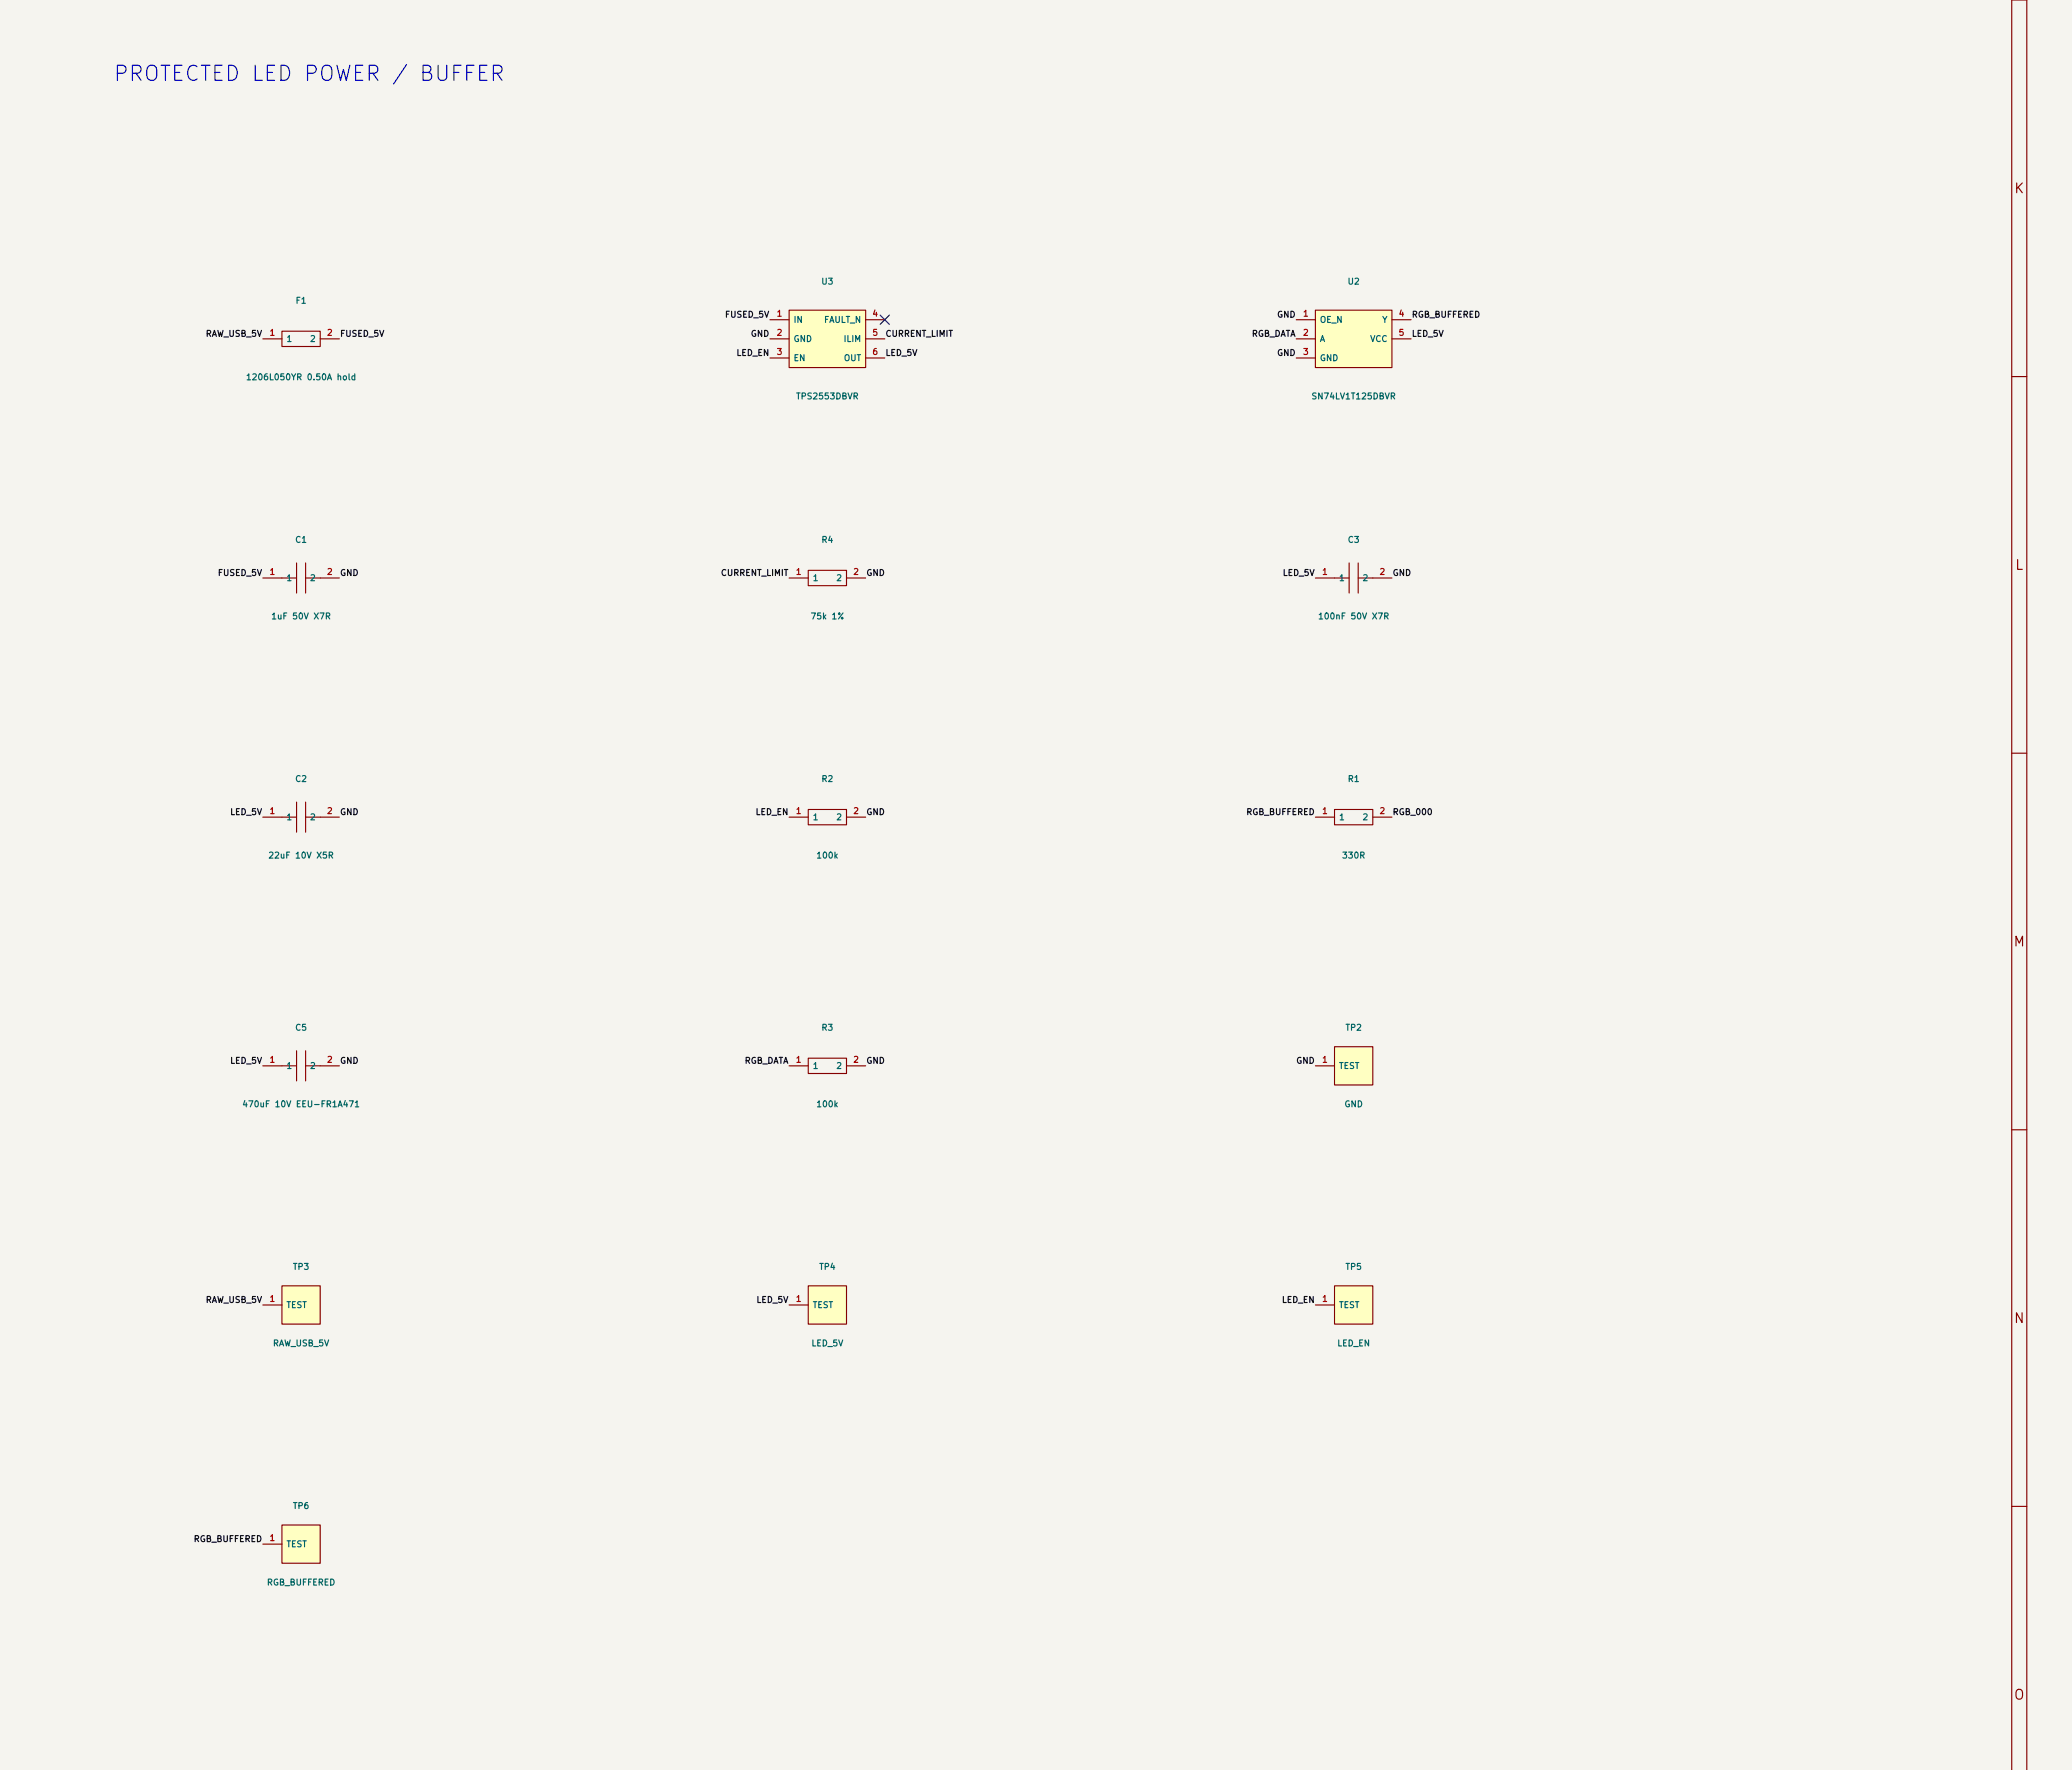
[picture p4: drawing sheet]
<svg xmlns="http://www.w3.org/2000/svg" width="275mm" height="235mm" viewBox="0 0 275 235" stroke-linecap="round" stroke-linejoin="round" font-family="sans-serif">
<defs><g id="words">
<text font-size="2" fill="#0000c2" x="14.9" y="11.3">PROTECTED LED POWER / BUFFER</text>
<g font-size="1.3" fill="#840000">
<text x="267.2" y="26">K</text>
<text x="267.3" y="76">L</text>
<text x="267.1" y="126">M</text>
<text x="267.2" y="176">N</text>
<text x="267.2" y="226">O</text>
</g>
<g font-size=".8" fill="#006464">
<text x="39.2" y="40.5">F1</text>
<text x="108.9" y="38">U3</text>
<text x="178.8" y="38">U2</text>
<text x="37.9" y="45.6">1</text>
<text x="41.1" y="45.6">2</text>
<text x="105.3" y="43.1">IN</text>
<text x="105.3" y="45.6">GND</text>
<text x="109.3" y="43.1">FAULT_N</text>
<text x="111.9" y="45.6">ILIM</text>
<text x="175.1" y="43.1">OE_N</text>
<text x="175.1" y="45.6">A</text>
<text x="181.8" y="45.6">VCC</text>
<text x="183.4" y="43.1">Y</text>
<text x="32.6" y="50.7">1206L050YR 0.50A hold</text>
<text x="105.3" y="48.1">EN</text>
<text x="105.6" y="53.2">TPS2553DBVR</text>
<text x="111.9" y="48.1">OUT</text>
<text x="174" y="53.2">SN74LV1T125DBVR</text>
<text x="175.1" y="48.1">GND</text>
<text x="37.9" y="77.3">1</text>
<text x="39.1" y="72.3">C1</text>
<text x="41.1" y="77.3">2</text>
<text x="107.8" y="77.3">1</text>
<text x="109" y="72.3">R4</text>
<text x="110.9" y="77.3">2</text>
<text x="177.6" y="77.3">1</text>
<text x="178.8" y="72.3">C3</text>
<text x="180.8" y="77.3">2</text>
<text x="35.9" y="82.4">1uF 50V X7R</text>
<text x="107.5" y="82.4">75k 1%</text>
<text x="174.9" y="82.4">100nF 50V X7R</text>
<text x="39.1" y="104">C2</text>
<text x="109" y="104">R2</text>
<text x="178.8" y="104">R1</text>
<text x="37.9" y="109.1">1</text>
<text x="41.1" y="109.1">2</text>
<text x="107.8" y="109.1">1</text>
<text x="110.9" y="109.1">2</text>
<text x="177.6" y="109.1">1</text>
<text x="180.8" y="109.1">2</text>
<text x="35.5" y="114.2">22uF 10V X5R</text>
<text x="108.3" y="114.2">100k</text>
<text x="178" y="114.2">330R</text>
<text x="39.1" y="137">C5</text>
<text x="109" y="137">R3</text>
<text x="178.5" y="137">TP2</text>
<text x="37.9" y="142.1">1</text>
<text x="41.1" y="142.1">2</text>
<text x="107.8" y="142.1">1</text>
<text x="110.9" y="142.1">2</text>
<text x="177.6" y="142.1">TEST</text>
<text x="32.1" y="147.2">470uF 10V EEU-FR1A471</text>
<text x="108.3" y="147.2">100k</text>
<text x="178.4" y="147.2">GND</text>
<text x="37.9" y="173.9">TEST</text>
<text x="38.8" y="168.8">TP3</text>
<text x="107.8" y="173.9">TEST</text>
<text x="108.6" y="168.8">TP4</text>
<text x="177.6" y="173.9">TEST</text>
<text x="178.5" y="168.8">TP5</text>
<text x="36.1" y="178.9">RAW_USB_5V</text>
<text x="107.6" y="178.9">LED_5V</text>
<text x="177.4" y="178.9">LED_EN</text>
<text x="38.8" y="200.5">TP6</text>
<text x="37.9" y="205.6">TEST</text>
<text x="35.3" y="210.7">RGB_BUFFERED</text>
</g>
<g font-size=".8" fill="#0f0f0f">
<text x="27.2" y="44.9">RAW_USB_5V</text>
<text x="45.1" y="44.9">FUSED_5V</text>
<text x="96.1" y="42.4">FUSED_5V</text>
<text x="97.7" y="47.4">LED_EN</text>
<text x="99.6" y="44.9">GND</text>
<text x="117.5" y="47.4">LED_5V</text>
<text x="117.5" y="44.9">CURRENT_LIMIT</text>
<text x="166.1" y="44.9">RGB_DATA</text>
<text x="169.4" y="42.4">GND</text>
<text x="169.4" y="47.4">GND</text>
<text x="187.3" y="44.9">LED_5V</text>
<text x="187.3" y="42.4">RGB_BUFFERED</text>
<text x="28.8" y="76.7">FUSED_5V</text>
<text x="45.1" y="76.7">GND</text>
<text x="95.6" y="76.7">CURRENT_LIMIT</text>
<text x="114.9" y="76.7">GND</text>
<text x="170.2" y="76.7">LED_5V</text>
<text x="184.8" y="76.7">GND</text>
<text x="30.5" y="108.4">LED_5V</text>
<text x="45.1" y="108.4">GND</text>
<text x="100.2" y="108.4">LED_EN</text>
<text x="114.9" y="108.4">GND</text>
<text x="165.3" y="108.4">RGB_BUFFERED</text>
<text x="184.8" y="108.4">RGB_000</text>
<text x="30.5" y="141.4">LED_5V</text>
<text x="45.1" y="141.4">GND</text>
<text x="98.8" y="141.4">RGB_DATA</text>
<text x="114.9" y="141.4">GND</text>
<text x="172" y="141.4">GND</text>
<text x="27.2" y="173.2">RAW_USB_5V</text>
<text x="100.3" y="173.2">LED_5V</text>
<text x="170.1" y="173.2">LED_EN</text>
<text x="25.6" y="204.9">RGB_BUFFERED</text>
</g>
<g font-size=".8" fill="#a90000">
<text x="35.7" y="44.8">1</text>
<text x="43.3" y="44.8">2</text>
<text x="103" y="42.2">1</text>
<text x="103" y="44.8">2</text>
<text x="103" y="47.3">3</text>
<text x="115.7" y="42.2">4</text>
<text x="115.7" y="44.8">5</text>
<text x="115.7" y="47.3">6</text>
<text x="172.9" y="42.2">1</text>
<text x="172.9" y="44.8">2</text>
<text x="172.9" y="47.3">3</text>
<text x="185.6" y="42.2">4</text>
<text x="185.6" y="44.8">5</text>
<text x="35.7" y="76.5">1</text>
<text x="43.3" y="76.5">2</text>
<text x="105.5" y="76.5">1</text>
<text x="113.2" y="76.5">2</text>
<text x="175.4" y="76.5">1</text>
<text x="183" y="76.5">2</text>
<text x="35.7" y="108.3">1</text>
<text x="43.3" y="108.3">2</text>
<text x="105.5" y="108.3">1</text>
<text x="113.2" y="108.3">2</text>
<text x="175.4" y="108.3">1</text>
<text x="183" y="108.3">2</text>
<text x="35.7" y="141.3">1</text>
<text x="43.3" y="141.3">2</text>
<text x="105.5" y="141.3">1</text>
<text x="113.2" y="141.3">2</text>
<text x="175.4" y="141.3">1</text>
<text x="35.7" y="173">1</text>
<text x="105.5" y="173">1</text>
<text x="175.4" y="173">1</text>
<text x="35.7" y="204.8">1</text>
</g>
</g></defs>
<path d="M-.1 -.1h275.1v235.1h-275.1z" fill="#f5f4ef" stroke="#f5f4ef" stroke-width=".13"/>
<path d="M267 0v235M267 0h2M269 -.1v235.1M267 50h2M267 100h2M267 150h2M267 200h2" fill="none" stroke="#840000" stroke-width=".15"/>
<path d="M37.4 202.5h5.1v5h-5.1z" fill="#ffffc2"/>
<path d="M34.9 205h2.5M37.4 202.5h5.1v5h-5.1z" fill="none" stroke="#840000" stroke-width=".15"/>
<path d="M37.4 170.7h5.1v5.1h-5.1z" fill="#ffffc2"/>
<g fill="none" stroke="#840000" stroke-width=".15">
<path d="M34.9 45h2.5M37.4 44h5.1v2h-5.1zM42.5 45h2.5M34.9 76.7h4.5M39.4 74.7v4M40.6 74.7v4M40.6 76.7h4.4M104.7 76.7h2.6M107.3 75.7h5.1v2.1h-5.1zM112.4 76.7h2.5M174.6 76.7h4.5M179.1 74.7v4"/>
<path d="M180.3 76.7h4.4M180.3 74.7v4M34.9 108.5h4.5M39.4 106.5v4M40.6 108.5h4.4M40.6 106.5v4M104.7 108.5h2.6M107.3 107.5h5.1v2h-5.1zM112.4 108.5h2.5M174.6 108.5h2.5M177.1 107.5h5.1v2h-5.1zM182.2 108.5h2.5"/>
<path d="M39.4 139.5v4M40.6 139.5v4M34.9 141.5h4.5M40.6 141.5h4.4M34.9 173.3h2.5M37.4 170.7h5.1v5.1h-5.1z"/>
</g>
<path d="M107.3 170.7h5.1v5.1h-5.1z" fill="#ffffc2"/>
<path d="M104.7 173.3h2.6M107.3 170.7h5.1v5.1h-5.1z" fill="none" stroke="#840000" stroke-width=".15"/>
<path d="M177.1 170.7h5.1v5.1h-5.1z" fill="#ffffc2"/>
<path d="M174.6 173.3h2.5M177.1 170.7h5.1v5.1h-5.1z" fill="none" stroke="#840000" stroke-width=".15"/>
<path d="M177.1 139h5.1v5h-5.1z" fill="#ffffc2"/>
<path d="M177.1 139h5.1v5h-5.1zM104.7 141.5h2.6M107.3 140.5h5.1v2h-5.1zM112.4 141.5h2.5M174.6 141.5h2.5" fill="none" stroke="#840000" stroke-width=".15"/>
<path d="M174.6 41.2h10.1v7.6h-10.1z" fill="#ffffc2"/>
<path d="M172 42.4h2.6M172 45h2.6M172 47.5h2.6M174.6 41.2h10.1v7.6h-10.1zM184.7 42.4h2.6M184.7 45h2.6" fill="none" stroke="#840000" stroke-width=".15"/>
<path d="M104.7 41.2h10.2v7.6h-10.2z" fill="#ffffc2"/>
<path d="M102.2 42.4h2.5M102.2 45h2.5M102.2 47.5h2.5M104.7 41.2h10.2v7.6h-10.2zM114.9 42.4h2.5M114.9 45h2.5M114.9 47.5h2.5" fill="none" stroke="#840000" stroke-width=".15"/>
<path d="M116.8 41.8l1.2 1.3M118 41.8l-1.2 1.3" fill="none" stroke="#000084" stroke-width=".15"/>
<use href="#words"/>
</svg>
